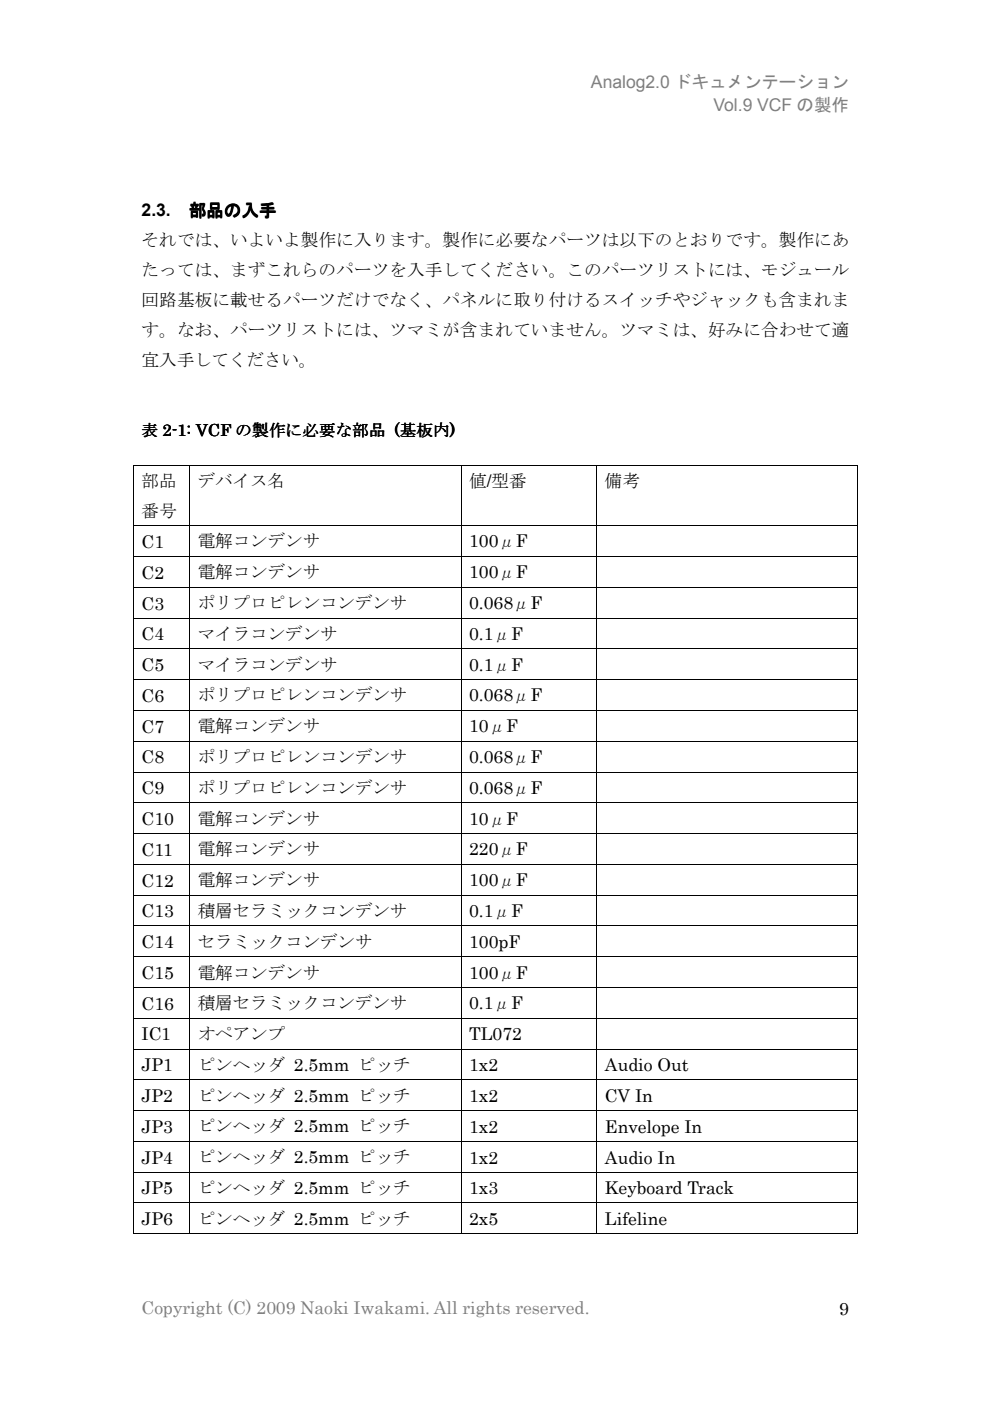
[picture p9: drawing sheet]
<svg xmlns="http://www.w3.org/2000/svg" width="210mm" height="297mm" viewBox="0 0 210 297" stroke-linecap="round" stroke-linejoin="round" font-family="sans-serif">
<defs><g id="words">
<g font-size="3.7" fill="#808080">
<text x="125.3" y="18.8">Analog2.0 ドキュメンテーション</text>
<text x="151.3" y="23.5">Vol.9 VCF の製作</text>
<text x="30" y="278.7">Copyright (C) 2009 Naoki Iwakami. All rights reserved.</text>
</g>
<g font-size="3.7">
<text x="30" y="45.9">2.3.</text>
<text x="40.1" y="45.9">部品の入手</text>
<text x="30" y="52.2">それでは、いよいよ製作に入ります。製作に必要なパーツは以下のとおりです。製作にあ</text>
<text x="30" y="58.6">たっては、まずこれらのパーツを入手してください。このパーツリストには、モジュール</text>
<text x="30" y="64.9">回路基板に載せるパーツだけでなく、パネルに取り付けるスイッチやジャックも含まれま</text>
<text x="30" y="71.3">す。なお、パーツリストには、ツマミが含まれていません。ツマミは、好みに合わせて適</text>
<text x="30" y="77.6">宜入手してください。</text>
<text x="30" y="103.2">部品</text>
<text x="41.9" y="103.2">デバイス名</text>
<text x="99.5" y="103.2">値/型番</text>
<text x="128.3" y="103.2">備考</text>
<text x="30" y="109.6">番号</text>
<text x="30" y="116.2">C1</text>
<text x="41.9" y="116.1">電解コンデンサ</text>
<text x="99.5" y="116.1">100μF</text>
<text x="30" y="122.7">C2</text>
<text x="41.9" y="122.6">電解コンデンサ</text>
<text x="99.5" y="122.6">100μF</text>
<text x="30" y="129.2">C3</text>
<text x="41.9" y="129.2">ポリプロピレンコンデンサ</text>
<text x="99.5" y="129.2">0.068μF</text>
<text x="30" y="135.8">C4</text>
<text x="41.9" y="135.7">マイラコンデンサ</text>
<text x="99.5" y="135.7">0.1μF</text>
<text x="30" y="142.3">C5</text>
<text x="41.9" y="142.2">マイラコンデンサ</text>
<text x="99.5" y="142.2">0.1μF</text>
<text x="30" y="148.8">C6</text>
<text x="41.9" y="148.7">ポリプロピレンコンデンサ</text>
<text x="99.5" y="148.7">0.068μF</text>
<text x="30" y="155.3">C7</text>
<text x="41.9" y="155.2">電解コンデンサ</text>
<text x="99.5" y="155.2">10μF</text>
<text x="30" y="161.8">C8</text>
<text x="41.9" y="161.8">ポリプロピレンコンデンサ</text>
<text x="99.5" y="161.8">0.068μF</text>
<text x="30" y="168.4">C9</text>
<text x="41.9" y="168.3">ポリプロピレンコンデンサ</text>
<text x="99.5" y="168.3">0.068μF</text>
<text x="30" y="174.9">C10</text>
<text x="41.9" y="174.8">電解コンデンサ</text>
<text x="99.5" y="174.8">10μF</text>
<text x="30" y="181.4">C11</text>
<text x="41.9" y="181.4">電解コンデンサ</text>
<text x="99.5" y="181.4">220μF</text>
<text x="30" y="188">C12</text>
<text x="41.9" y="187.9">電解コンデンサ</text>
<text x="99.5" y="187.9">100μF</text>
<text x="30" y="194.5">C13</text>
<text x="41.9" y="194.4">積層セラミックコンデンサ</text>
<text x="99.5" y="194.4">0.1μF</text>
<text x="30" y="201">C14</text>
<text x="41.9" y="200.9">セラミックコンデンサ</text>
<text x="99.5" y="201">100pF</text>
<text x="30" y="207.6">C15</text>
<text x="41.9" y="207.5">電解コンデンサ</text>
<text x="99.5" y="207.5">100μF</text>
<text x="30" y="214.1">C16</text>
<text x="41.9" y="214">積層セラミックコンデンサ</text>
<text x="99.5" y="214">0.1μF</text>
<text x="30" y="220.6">IC1</text>
<text x="41.9" y="220.5">オペアンプ</text>
<text x="99.5" y="220.6">TL072</text>
<text x="30" y="227.1">JP1</text>
<text x="41.9" y="227">ピンヘッダ 2.5mm ピッチ</text>
<text x="99.5" y="227.1">1x2</text>
<text x="128.3" y="227.1">Audio Out</text>
<text x="30" y="233.6">JP2</text>
<text x="41.9" y="233.6">ピンヘッダ 2.5mm ピッチ</text>
<text x="99.5" y="233.6">1x2</text>
<text x="128.3" y="233.6">CV In</text>
<text x="30" y="240.2">JP3</text>
<text x="41.9" y="240.1">ピンヘッダ 2.5mm ピッチ</text>
<text x="99.5" y="240.2">1x2</text>
<text x="128.3" y="240.2">Envelope In</text>
<text x="30" y="246.7">JP4</text>
<text x="41.9" y="246.6">ピンヘッダ 2.5mm ピッチ</text>
<text x="99.5" y="246.7">1x2</text>
<text x="128.3" y="246.7">Audio In</text>
<text x="30" y="253.2">JP5</text>
<text x="41.9" y="253.2">ピンヘッダ 2.5mm ピッチ</text>
<text x="99.5" y="253.2">1x3</text>
<text x="128.3" y="253.2">Keyboard Track</text>
<text x="30" y="259.8">JP6</text>
<text x="41.9" y="259.7">ピンヘッダ 2.5mm ピッチ</text>
<text x="99.5" y="259.8">2x5</text>
<text x="128.3" y="259.8">Lifeline</text>
<text x="177.9" y="278.7">9</text>
</g>
<text font-size="3.5" x="30" y="92.5">表 2-1: VCF の製作に必要な部品 (基板内)</text>
</g></defs>
<g fill="#000">
<path d="M28.2 98.5h.2v.2h-.2zM40.1 98.5h.2v.2h-.2zM97.7 98.5h.1v.2h-.1zM126.4 98.5h.2v.2h-.2zM181.7 98.5h.2v.2h-.2zM28.2 111.4h.2v.1h-.2zM28.2 117.9h.2v.2h-.2zM40.1 111.4h.2v.1h-.2zM40.1 117.9h.2v.2h-.2zM97.7 111.4h.1v.1h-.1zM97.7 117.9h.1v.2h-.1zM126.4 111.4h.2v.1h-.2z"/>
<path d="M126.4 117.9h.2v.2h-.2zM181.7 111.4h.2v.1h-.2zM181.7 117.9h.2v.2h-.2zM28.2 124.5h.2v.1h-.2zM28.2 131h.2v.1h-.2zM28.2 137.5h.2v.2h-.2zM40.1 124.5h.2v.1h-.2zM40.1 131h.2v.1h-.2zM40.1 137.5h.2v.2h-.2zM97.7 124.5h.1v.1h-.1zM97.7 131h.1v.1h-.1zM97.7 137.5h.1v.2h-.1z"/>
<path d="M126.4 124.5h.2v.1h-.2zM126.4 131h.2v.1h-.2zM126.4 137.5h.2v.2h-.2zM181.7 124.5h.2v.1h-.2zM181.7 131h.2v.1h-.2zM181.7 137.5h.2v.2h-.2zM28.2 144h.2v.2h-.2zM28.2 150.5h.2v.2h-.2zM28.2 157.1h.2v.1h-.2zM40.1 144h.2v.2h-.2zM40.1 150.5h.2v.2h-.2zM40.1 157.1h.2v.1h-.2z"/>
<path d="M97.7 144h.1v.2h-.1zM97.7 150.5h.1v.2h-.1zM97.7 157.1h.1v.1h-.1zM126.4 144h.2v.2h-.2zM126.4 150.5h.2v.2h-.2zM126.4 157.1h.2v.1h-.2zM181.7 144h.2v.2h-.2zM181.7 150.5h.2v.2h-.2zM181.7 157.1h.2v.1h-.2zM28.2 163.6h.2v.2h-.2zM28.2 170.1h.2v.2h-.2zM28.2 176.7h.2v.1h-.2z"/>
<path d="M40.1 163.6h.2v.2h-.2zM40.1 170.1h.2v.2h-.2zM40.1 176.7h.2v.1h-.2zM97.7 163.6h.1v.2h-.1zM97.7 170.1h.1v.2h-.1zM97.7 176.7h.1v.1h-.1zM126.4 163.6h.2v.2h-.2zM126.4 170.1h.2v.2h-.2zM126.4 176.7h.2v.1h-.2zM181.7 163.6h.2v.2h-.2zM181.7 170.1h.2v.2h-.2zM181.7 176.7h.2v.1h-.2z"/>
<path d="M28.2 183.2h.2v.1h-.2zM28.2 189.7h.2v.2h-.2zM28.2 196.2h.2v.2h-.2zM40.1 183.2h.2v.1h-.2zM40.1 189.7h.2v.2h-.2zM40.1 196.2h.2v.2h-.2zM97.7 183.2h.1v.1h-.1zM97.7 189.7h.1v.2h-.1zM97.7 196.2h.1v.2h-.1zM126.4 183.2h.2v.1h-.2zM126.4 189.7h.2v.2h-.2zM126.4 196.2h.2v.2h-.2z"/>
<path d="M181.7 183.2h.2v.1h-.2zM181.7 189.7h.2v.2h-.2zM181.7 196.2h.2v.2h-.2zM28.2 202.8h.2v.1h-.2zM28.2 209.3h.2v.2h-.2zM28.2 215.8h.2v.2h-.2zM40.1 202.8h.2v.1h-.2zM40.1 209.3h.2v.2h-.2zM40.1 215.8h.2v.2h-.2zM97.7 202.8h.1v.1h-.1zM97.7 209.3h.1v.2h-.1zM97.7 215.8h.1v.2h-.1z"/>
<path d="M126.4 202.8h.2v.1h-.2zM126.4 209.3h.2v.2h-.2zM126.4 215.8h.2v.2h-.2zM181.7 202.8h.2v.1h-.2zM181.7 209.3h.2v.2h-.2zM181.7 215.8h.2v.2h-.2zM28.2 222.3h.2v.2h-.2zM28.2 228.9h.2v.1h-.2zM28.2 235.4h.2v.1h-.2zM40.1 222.3h.2v.2h-.2zM40.1 228.9h.2v.1h-.2zM40.1 235.4h.2v.1h-.2z"/>
<path d="M97.7 222.3h.1v.2h-.1zM97.7 228.9h.1v.1h-.1zM97.7 235.4h.1v.1h-.1zM126.4 222.3h.2v.2h-.2zM126.4 228.9h.2v.1h-.2zM126.4 235.4h.2v.1h-.2zM181.7 222.3h.2v.2h-.2zM181.7 228.9h.2v.1h-.2zM181.7 235.4h.2v.1h-.2zM28.2 241.9h.2v.2h-.2zM28.2 248.5h.2v.1h-.2zM28.2 255h.2v.1h-.2z"/>
<path d="M40.1 241.9h.2v.2h-.2zM40.1 248.5h.2v.1h-.2zM40.1 255h.2v.1h-.2zM97.7 241.9h.1v.2h-.1zM97.7 248.5h.1v.1h-.1zM97.7 255h.1v.1h-.1zM126.4 241.9h.2v.2h-.2zM126.4 248.5h.2v.1h-.2zM126.4 255h.2v.1h-.2zM181.7 241.9h.2v.2h-.2zM181.7 248.5h.2v.1h-.2zM181.7 255h.2v.1h-.2z"/>
<path d="M28.2 261.5h.2v.2h-.2zM40.1 261.5h.2v.2h-.2zM97.7 261.5h.1v.2h-.1zM126.4 261.5h.2v.2h-.2zM181.7 261.5h.2v.2h-.2z"/>
</g>
<g fill="none" stroke="#000" stroke-width=".21">
<path d="M28.3 98.7v12.7M28.4 98.6h11.7M40.2 98.7v12.7M40.3 98.6h57.4M97.7 98.7v12.7M97.8 98.6h28.6M126.5 98.7v12.7M126.6 98.6h55.1M181.8 98.7v12.7M28.3 111.5v6.4M28.3 118.1v6.4M28.4 111.5h11.7"/>
<path d="M28.4 118h11.7M40.2 111.5v6.4M40.2 118.1v6.4M40.3 111.5h57.4M40.3 118h57.4M97.7 111.5v6.4M97.7 118.1v6.4M97.8 111.5h28.6M97.8 118h28.6M126.5 111.5v6.4M126.5 118.1v6.4M126.6 111.5h55.1"/>
<path d="M126.6 118h55.1M181.8 111.5v6.4M181.8 118.1v6.4M28.3 124.6v6.4M28.3 131.1v6.4M28.3 137.7v6.3M28.4 124.5h11.7M28.4 131.1h11.7M28.4 137.6h11.7M40.2 124.6v6.4M40.2 131.1v6.4M40.2 137.7v6.3"/>
<path d="M40.3 124.5h57.4M40.3 131.1h57.4M40.3 137.6h57.4M97.7 124.6v6.4M97.7 131.1v6.4M97.7 137.7v6.3M97.8 124.5h28.6M97.8 131.1h28.6M97.8 137.6h28.6M126.5 124.6v6.4M126.5 131.1v6.4M126.5 137.7v6.3"/>
<path d="M126.6 124.5h55.1M126.6 131.1h55.1M126.6 137.6h55.1M181.8 124.6v6.4M181.8 131.1v6.4M181.8 137.7v6.3M28.3 144.2v6.3M28.3 150.7v6.4M28.3 157.2v6.4M28.4 144.1h11.7M28.4 150.6h11.7M28.4 157.1h11.7"/>
<path d="M40.2 144.2v6.3M40.2 150.7v6.4M40.2 157.2v6.4M40.3 144.1h57.4M40.3 150.6h57.4M40.3 157.1h57.4M97.7 144.2v6.3M97.7 150.7v6.4M97.7 157.2v6.4M97.8 144.1h28.6M97.8 150.6h28.6M97.8 157.1h28.6"/>
<path d="M126.5 144.2v6.3M126.5 150.7v6.4M126.5 157.2v6.4M126.6 144.1h55.1M126.6 150.6h55.1M126.6 157.1h55.1M181.8 144.2v6.3M181.8 150.7v6.4M181.8 157.2v6.4M28.3 163.8v6.3M28.3 170.3v6.4M28.3 176.8v6.4"/>
<path d="M28.4 163.7h11.7M28.4 170.2h11.7M28.4 176.7h11.7M40.2 163.8v6.3M40.2 170.3v6.4M40.2 176.8v6.4M40.3 163.7h57.4M40.3 170.2h57.4M40.3 176.7h57.4M97.7 163.8v6.3M97.7 170.3v6.4M97.7 176.8v6.4"/>
<path d="M97.8 163.7h28.6M97.8 170.2h28.6M97.8 176.7h28.6M126.5 163.8v6.3M126.5 170.3v6.4M126.5 176.8v6.4M126.6 163.7h55.1M126.6 170.2h55.1M126.6 176.7h55.1M181.8 163.8v6.3M181.8 170.3v6.4M181.8 176.8v6.4"/>
<path d="M28.3 183.3v6.4M28.3 189.9v6.3M28.3 196.4v6.4M28.4 183.3h11.7M28.4 189.8h11.7M28.4 196.3h11.7M40.2 183.3v6.4M40.2 189.9v6.3M40.2 196.4v6.4M40.3 183.3h57.4M40.3 189.8h57.4M40.3 196.3h57.4"/>
<path d="M97.7 183.3v6.4M97.7 189.9v6.3M97.7 196.4v6.4M97.8 183.3h28.6M97.8 189.8h28.6M97.8 196.3h28.6M126.5 183.3v6.4M126.5 189.9v6.3M126.5 196.4v6.4M126.6 183.3h55.1M126.6 189.8h55.1M126.6 196.3h55.1"/>
<path d="M181.8 183.3v6.4M181.8 189.9v6.3M181.8 196.4v6.4M28.3 202.9v6.4M28.3 209.5v6.3M28.3 216v6.3M28.4 202.9h11.7M28.4 209.4h11.7M28.4 215.9h11.7M40.2 202.9v6.4M40.2 209.5v6.3M40.2 216v6.3"/>
<path d="M40.3 202.9h57.4M40.3 209.4h57.4M40.3 215.9h57.4M97.7 202.9v6.4M97.7 209.5v6.3M97.7 216v6.3M97.8 202.9h28.6M97.8 209.4h28.6M97.8 215.9h28.6M126.5 202.9v6.4M126.5 209.5v6.3M126.5 216v6.3"/>
<path d="M126.6 202.9h55.1M126.6 209.4h55.1M126.6 215.9h55.1M181.8 202.9v6.4M181.8 209.5v6.3M181.8 216v6.3M28.3 222.5v6.4M28.3 229v6.4M28.3 235.5v6.4M28.4 222.4h11.7M28.4 228.9h11.7M28.4 235.5h11.7"/>
<path d="M40.2 222.5v6.4M40.2 229v6.4M40.2 235.5v6.4M40.3 222.4h57.4M40.3 228.9h57.4M40.3 235.5h57.4M97.7 222.5v6.4M97.7 229v6.4M97.7 235.5v6.4M97.8 222.4h28.6M97.8 228.9h28.6M97.8 235.5h28.6"/>
<path d="M126.5 222.5v6.4M126.5 229v6.4M126.5 235.5v6.4M126.6 222.4h55.1M126.6 228.9h55.1M126.6 235.5h55.1M181.8 222.5v6.4M181.8 229v6.4M181.8 235.5v6.4M28.3 242.1v6.4M28.3 248.6v6.4M28.3 255.1v6.4"/>
<path d="M28.4 242h11.7M28.4 248.5h11.7M28.4 255.1h11.7M40.2 242.1v6.4M40.2 248.6v6.4M40.2 255.1v6.4M40.3 242h57.4M40.3 248.5h57.4M40.3 255.1h57.4M97.7 242.1v6.4M97.7 248.6v6.4M97.7 255.1v6.4"/>
<path d="M97.8 242h28.6M97.8 248.5h28.6M97.8 255.1h28.6M126.5 242.1v6.4M126.5 248.6v6.4M126.5 255.1v6.4M126.6 242h55.1M126.6 248.5h55.1M126.6 255.1h55.1M181.8 242.1v6.4M181.8 248.6v6.4M181.8 255.1v6.4"/>
<path d="M28.4 261.6h11.7M40.3 261.6h57.4M97.8 261.6h28.6M126.6 261.6h55.1"/>
</g>
<use href="#words"/>
</svg>
